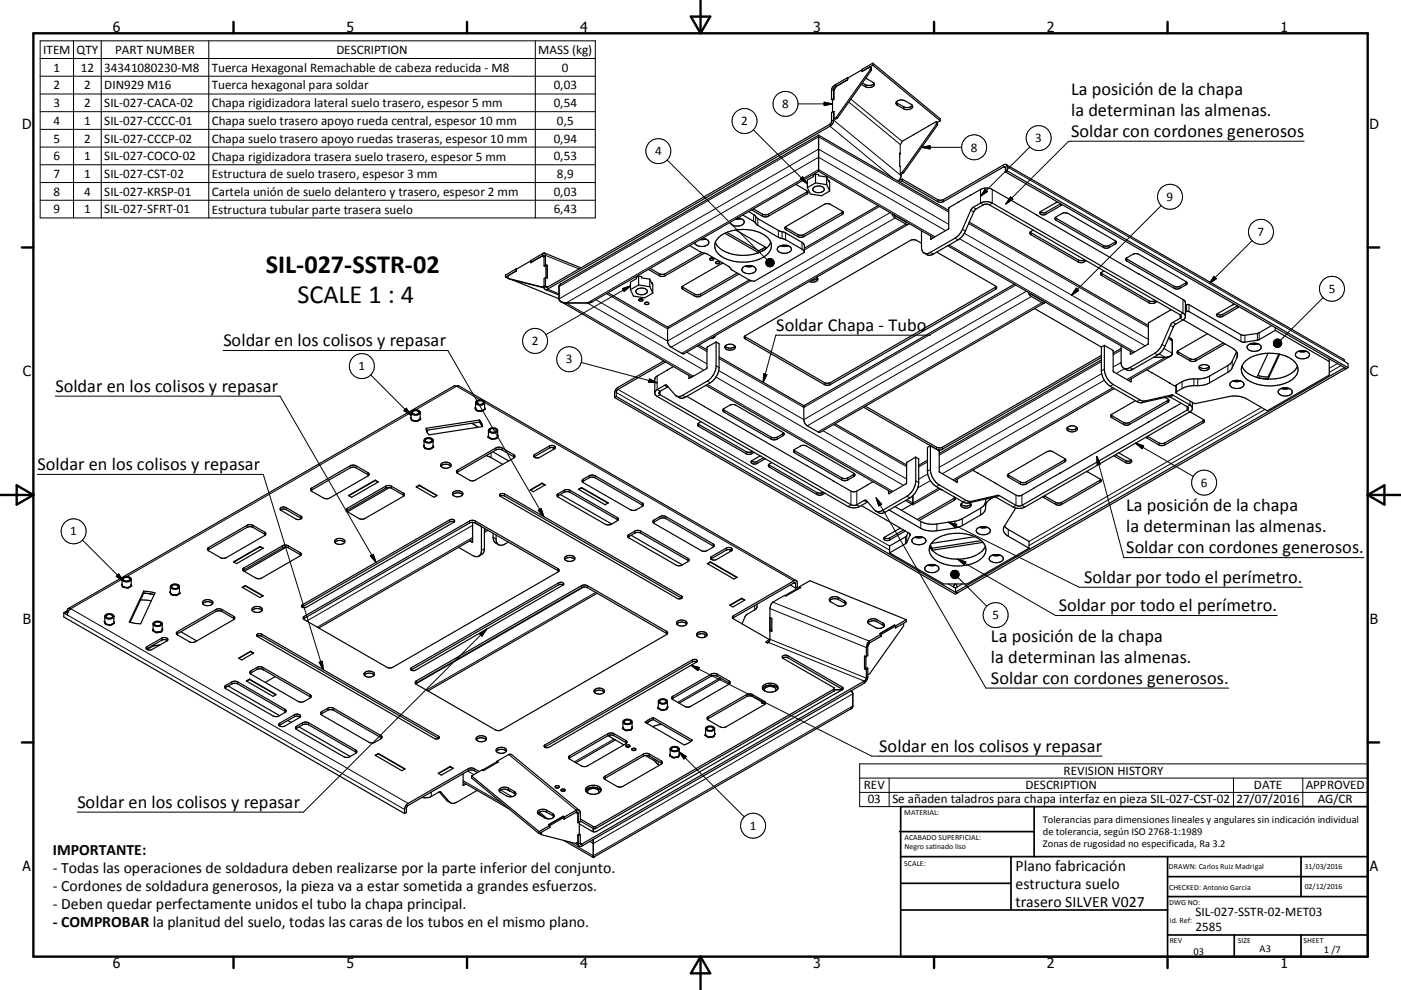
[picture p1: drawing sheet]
<svg xmlns="http://www.w3.org/2000/svg" width="420mm" height="297mm" viewBox="0 0 420 297" stroke-linecap="round" stroke-linejoin="round" font-family="sans-serif">
<defs><g id="words">
<g font-size="7.9">
<text x="79.7" y="82">SIL-027-SSTR-02</text>
<text x="89.2" y="90.9">SCALE 1 : 4</text>
</g>
<g font-size="5.5">
<text x="321.1" y="28.5">La posición de la chapa</text>
<text x="321.1" y="34.8">la determinan las almenas.</text>
<text x="321.1" y="41.1">Soldar con cordones generosos</text>
<text x="232.7" y="99.3">Soldar Chapa - Tubo</text>
<text x="67" y="103.9">Soldar en los colisos y repasar</text>
<text x="16.6" y="117.6">Soldar en los colisos y repasar</text>
<text x="11.3" y="141.1">Soldar en los colisos y repasar</text>
<text x="337.7" y="153.4">La posición de la chapa</text>
<text x="337.7" y="159.7">la determinan las almenas.</text>
<text x="337.7" y="165.9">Soldar con cordones generosos.</text>
<text x="325" y="174.8">Soldar por todo el perímetro.</text>
<text x="317.4" y="183.4">Soldar por todo el perímetro.</text>
<text x="297.1" y="192.5">La posición de la chapa</text>
<text x="297.1" y="198.9">la determinan las almenas.</text>
<text x="297.1" y="205.1">Soldar con cordones generosos.</text>
<text x="263.6" y="225.6">Soldar en los colisos y repasar</text>
<text x="23.2" y="242.3">Soldar en los colisos y repasar</text>
</g>
<g font-size="4.7">
<text x="15.8" y="256.5">IMPORTANTE:</text>
<text x="15.8" y="261.9">- Todas las operaciones de soldadura deben realizarse por la parte inferior del conjunto.</text>
<text x="304.5" y="261.2">Plano fabricación</text>
<text x="15.8" y="267.2">- Cordones de soldadura generosos, la pieza va a estar sometida a grandes esfuerzos.</text>
<text x="304.5" y="266.6">estructura suelo</text>
<text x="15.8" y="272.6">- Deben quedar perfectamente unidos el tubo la chapa principal.</text>
<text x="304.5" y="272">trasero SILVER V027</text>
<text x="15.8" y="278">- COMPROBAR la planitud del suelo, todas las caras de los tubos en el mismo plano.</text>
</g>
<g font-size="4.2">
<text x="33.9" y="9.6">6</text>
<text x="103.9" y="9.6">5</text>
<text x="173.9" y="9.6">4</text>
<text x="243.8" y="9.6">3</text>
<text x="313.9" y="9.6">2</text>
<text x="383.9" y="9.6">1</text>
<text x="6.7" y="38.7">D</text>
<text x="410.5" y="38.7">D</text>
<text x="6.9" y="112.9">C</text>
<text x="410.7" y="112.9">C</text>
<text x="6.9" y="187.1">B</text>
<text x="410.7" y="187.1">B</text>
<text x="6.8" y="261.4">A</text>
<text x="410.7" y="261.4">A</text>
<text x="33.9" y="290.4">6</text>
<text x="103.9" y="290.4">5</text>
<text x="173.9" y="290.4">4</text>
<text x="243.8" y="290.4">3</text>
<text x="313.9" y="290.4">2</text>
<text x="383.9" y="290.4">1</text>
</g>
<g font-size="3.9">
<text x="13" y="16.2">ITEM</text>
<text x="22.9" y="16.2">QTY</text>
<text x="34.5" y="16.2">PART NUMBER</text>
<text x="100.8" y="16.2">DESCRIPTION</text>
<text x="161.4" y="16.3">MASS (kg)</text>
<text x="16.1" y="21.5">1</text>
<text x="24.2" y="21.5">12</text>
<text x="31.2" y="21.5">34341080230-M8</text>
<text x="63.5" y="21.6">Tuerca Hexagonal Remachable de cabeza reducida - M8</text>
<text x="168.5" y="21.5">0</text>
<text x="16.1" y="26.8">2</text>
<text x="25.2" y="26.8">2</text>
<text x="31.2" y="26.8">DIN929 M16</text>
<text x="63.5" y="26.8">Tuerca hexagonal para soldar</text>
<text x="166" y="26.8">0,03</text>
<text x="16.1" y="32.1">3</text>
<text x="25.2" y="32.1">2</text>
<text x="31.2" y="32.1">SIL-027-CACA-02</text>
<text x="63.5" y="32.2">Chapa rigidizadora lateral suelo trasero, espesor 5 mm</text>
<text x="166" y="32.1">0,54</text>
<text x="234.5" y="32.4">8</text>
<text x="16.1" y="37.4">4</text>
<text x="25.2" y="37.4">1</text>
<text x="31.2" y="37.4">SIL-027-CCCC-01</text>
<text x="63.5" y="37.5">Chapa suelo trasero apoyo rueda central, espesor 10 mm</text>
<text x="167" y="37.4">0,5</text>
<text x="222.2" y="37.6">2</text>
<text x="16.1" y="42.8">5</text>
<text x="25.2" y="42.8">2</text>
<text x="31.2" y="42.8">SIL-027-CCCP-02</text>
<text x="63.5" y="42.8">Chapa suelo trasero apoyo ruedas traseras, espesor 10 mm</text>
<text x="166" y="42.8">0,94</text>
<text x="196.4" y="46.7">4</text>
<text x="291.1" y="45.5">8</text>
<text x="310.4" y="42.7">3</text>
<text x="16.1" y="48.1">6</text>
<text x="16.1" y="53.3">7</text>
<text x="25.2" y="48.1">1</text>
<text x="25.2" y="53.3">1</text>
<text x="31.2" y="48.1">SIL-027-COCO-02</text>
<text x="31.2" y="53.3">SIL-027-CST-02</text>
<text x="63.5" y="48.2">Chapa rigidizadora trasera suelo trasero, espesor 5 mm</text>
<text x="63.5" y="53.4">Estructura de suelo trasero, espesor 3 mm</text>
<text x="166" y="48.1">0,53</text>
<text x="167" y="53.3">8,9</text>
<text x="16.1" y="58.7">8</text>
<text x="25.2" y="58.7">4</text>
<text x="31.2" y="58.7">SIL-027-KRSP-01</text>
<text x="63.5" y="58.8">Cartela unión de suelo delantero y trasero, espesor 2 mm</text>
<text x="166" y="58.7">0,03</text>
<text x="16.1" y="64">9</text>
<text x="25.2" y="64">1</text>
<text x="31.2" y="64">SIL-027-SFRT-01</text>
<text x="63.5" y="64.1">Estructura tubular parte trasera suelo</text>
<text x="166" y="64">6,43</text>
<text x="349.8" y="60.3">9</text>
<text x="377" y="70.8">7</text>
<text x="398.4" y="87.9">5</text>
<text x="159.4" y="103.5">2</text>
<text x="107.5" y="111.1">1</text>
<text x="169.7" y="109.1">3</text>
<text x="360" y="146">6</text>
<text x="21.1" y="160.6">1</text>
<text x="297.5" y="185.8">5</text>
<text x="318.9" y="232.5">REVISION HISTORY</text>
<text x="259" y="236.8">REV</text>
<text x="307.4" y="236.8">DESCRIPTION</text>
<text x="375.9" y="236.8">DATE</text>
<text x="391.5" y="236.8">APPROVED</text>
<text x="260.2" y="241">03</text>
<text x="267.5" y="240.9">Se añaden taladros para chapa interfaz en pieza SIL-027-CST-02</text>
<text x="370.7" y="241">27/07/2016</text>
<text x="395.1" y="241">AG/CR</text>
<text x="224.8" y="248.9">1</text>
<text x="358.4" y="274.9">SIL-027-SSTR-02-MET03</text>
<text x="358.4" y="279.4">2585</text>
</g>
<g font-size="3.1">
<text x="312.7" y="246.8">Tolerancias para dimensiones lineales y angulares sin indicación individual</text>
<text x="312.7" y="250.4">de tolerancia, según ISO 2768-1:1989</text>
<text x="312.7" y="254">Zonas de rugosidad no especificada, Ra 3.2</text>
<text x="357.8" y="286.5">03</text>
<text x="377.6" y="285.6">A3</text>
<text x="396.9" y="285.9">1 /7</text>
</g>
<g font-size="2.4">
<text x="271.1" y="244.4">MATERIAL:</text>
<text x="271.2" y="252">ACABADO SUPERFICIAL:</text>
<text x="271.2" y="254.7">Negro satinado liso</text>
<text x="271.1" y="259.7">SCALE:</text>
<text x="350.4" y="260.8">DRAWN: Carlos Ruiz Madrigal</text>
<text x="391.1" y="260.6">31/03/2016</text>
<text x="350.5" y="267">CHECKED: Antonio Garcia</text>
<text x="391.2" y="266.7">02/12/2016</text>
<text x="350.5" y="271.4">DWG NO:</text>
<text x="350.7" y="276.9">Id. Ref:</text>
<text x="350.7" y="282.8">REV</text>
<text x="371.1" y="282.9">SIZE</text>
<text x="390.8" y="283">SHEET</text>
</g>
</g></defs>
<g fill="none" stroke="#000" stroke-width=".3">
<path d="M12 12.2h166.5v53.2h-166.5zM12 17.6h166.5M22 12.2v53.2M30.4 12.2v53.2M62.6 12.2v53.2M160.5 12.2v53.2M12 22.9h166.5M12 28.2h166.5M12 33.5h166.5M12 38.8h166.5M225.9 38.9l16.2 16.2M239.2 31.2h10.4"/>
<path d="M247.1 30.7l2.5 .5-2.5 .5zM248.8 37.9l19 15.6M249.9 36l20.3 16.7M250.1 27l-.2-.2-.6 .3M250.5 26l.1 .1M254.5 30.6l15.4 12.8M255.1 29.7l15.4 12.7M259.4 25.4v.6M269.1 31v.6M270.9 32v.6M12 44.1h166.5M12 49.4h166.5"/>
<path d="M12 54.8h166.5M200 48l29.9 29.9M239.9 53.7l.7-.7 1.5 2.1zM241.9 57.6v.6M269.9 43.5l-.1 2.6M269.9 50v2l.3 .2M276.3 44.2h12M276.3 44.2l2.5-.5v1zM281.1 59.9v.6M282.9 59.9v.6M294 56.8v4.1l.8 .5M295.4 56.8l.7 .7-2.1 1.4z"/>
<path d="M297.5 56.8v4.1l-.9 .5M300.9 50.1l.6 .3M302 50.1l101.1 58.3M303 59.1l.7 .7-2.1 1.4zM308.8 44.1l-14.8 14.8M391 42.4h-70.6l-18.8 18.8M12 60.1h166.5M162.7 76.7l.4 .2M163.1 77l.4-.4 10.1 4.1M164 79.8v3.6M210.9 75.9v.2M225.9 64.3v2.1"/>
<path d="M226.6 64.9v2.1M227.2 65.6v2M228.6 64.3v.6M230.4 64.3v.6M233.4 69.1v2.1M234.5 69.5v2.1M235.5 69.9v2M235.7 68.3v.6M239.2 70.4v.6M240.5 72.7v2.1M241 70.4v.6M252.5 63.7v.7"/>
<path d="M263.7 62l-22.5 13M266.9 63.8l-66.8 38.5-21.4-12.4M268.4 65.4l-67.2 38.8M268.5 64.7l-.1 .1M271.6 67.2l-67.2 38.8M271.7 66.6h-.1M278.9 75.7l.9 .5M279 71.6l.2 .1M280.3 71l-34.9-20.1-69.3 40 34.9 20.2M283.5 69.2l-38.1-22-75.7 43.7 38.1 22M284.4 67.3l-39-22.5-77.8 44.9M284.4 63.6l-39-22.5-77.8 44.9"/>
<path d="M284.6 73.5l55.6 32.1M286.3 71.5l.9 .5M287.7 71.6l55.6 32.2M288.5 68.8l.9 .5M289.1 70l55.2 31.8M290.4 67.1l53.9 31.1M291 63.1l.9 .5M291.8 62.2l.9 .5M309.1 69.8v.6M313.5 63.7v.6M316.6 65.5v.6M318 61.1v.7"/>
<path d="M323.3 78v.6M325 78v.6M330.8 73.6v.6M332.6 73.6v.6M334.3 72.6v.6M337.9 77.7v.6M348.1 61.7l-26.8 26.9M375.4 72.2l-12.8 12.8M163.5 85.8l.8 .3M164.2 86.7l3.4 1.4M186.6 86.6l2.4-.8-1.9 1.7zM189 85.8l-25.3 14.6"/>
<path d="M197.7 82.1v.6M199.4 82.1v.6M204.7 86.2v.6M208.3 88.2v.7M210.1 88.2v.7M225.1 84.2l-25 14.5-18.3-10.6M298.4 86.2v.6M304.6 85.5l-63.6 36.7-25.4-14.6M307.7 87.4l-66.7 38.5-25.5-14.7M309.2 89l-67.2 38.7M309.3 88.3h-.1M312.4 90.8l-67.2 38.8"/>
<path d="M312.5 90.1l-.1 .1M322.7 86.4l.7 .8-2.1 1.4zM330.3 82.1v.6M344.5 90.2v.7M346.2 90.2v.7M350.9 97.6l.9 .5M351.6 96.7l.9 .5M352 85.9v.6M353.8 85.9v.6M354.7 89.9v4l-.9 .5v1.1l.9 .5M355.5 84.9v.6M355.8 91.4v2.1"/>
<path d="M356.5 91.4v2.1M364 82.9l.7 .7-2.1 1.4zM366.6 94.3v.6M371 91.7v.7M377.5 99.8v2.1M396.7 89.3l-12.8 12.8M16.6 118.9h67.4l28.7 49.8M66.9 105.2h67.4l28.8 49.8M111.1 112.5l12.2 12.1M144 120l-7.1-4.1-12.3 7.1M174.3 108.7l22.7 6.1M184.8 117.7l81.9 47.3"/>
<path d="M185.3 116.8l81.4 47M194.7 113.7l2.3 1.1-2.5-.1zM197 112.8v4.1l.9 .5v1l-.9 .5M199.2 115.6l.9 .5M204.6 118.6l.9 .5M205.9 105.6l6.1 3.6M206.5 113.4l.2 .1M209.1 103.8l2.9 1.7M212.1 114.3l.8 .5M212.1 115.3l55.6 32.1M214.7 113.1l56.2 32.5M214.7 109.7l.9 .5"/>
<path d="M223.5 101.1v.6M228.9 112.1l1 .3-1.1 2.3zM247.2 114.8v.6M248.9 114.8v.6M279 100.6h-46.4l-3.8 14.1M330.2 108.5l-48.6 28.1M330.3 112.1l-48.7 28.1M331.1 114.1l-48.6 28M331.1 110.8l-.9 .5M333.6 116.3l-47.9 27.7M333.7 115.3l-.8 .6M336.1 108.7l-2.4 1.4"/>
<path d="M336.1 105.1l-2.4 1.3M337.1 110.6l-2.4 1.4M338.8 110.3l.9 .5M338.9 106.1l.1 .1M339.1 114.4l-.1 .1M341.8 120l-.9 .5M346.2 106l.9 .5M347.6 106.2l1.8 1-11.5 6.7M348.4 103.4l.9 .5M348.9 104.5l2.6 1.5M350.3 101.6l1.2 .7M351.2 118.5l-.8 .5"/>
<path d="M351.7 118.6l-.8 .5M352.7 115.5v2.1M353.2 105.6v.6M354.4 114.5v2.1M356.8 107.6v.6M357.9 113.7v2M358.6 107.6v.6M359.1 113.7v2M362.6 112.8v2.1M368.1 109.7v2M369.4 108.4v2M370.9 105.8v1.5"/>
<path d="M372 100.4v2M373.2 100.6v2M377 100v2.1M401 109.1l-2.5 1.4M402 109.7l-3.5 2M105 139.7v.7M106.7 139.7v.7M121.1 123.2l.7-.7 1.5 2.1zM123.3 123.8l-85.3 49.2M145.3 120.8l92.7 53.5M147.2 135.8v1.5M148.7 134.4v.6"/>
<path d="M150.5 134.4v.6M154 136.4v.6M160.3 136.4v.6M164.7 133.8v.6M209.5 127.3v.6M217 123v.6M223.7 135.5v.6M225.4 135.5v.6M227 138.4v.6M230.7 139.6v.6M231.2 131.1v.7M233 131.1v.7"/>
<path d="M234.7 130.1v.6M238.2 135.2v.6M246.7 129.2l25.1 14.5M249.9 127.4l21.9 12.6M278.1 138.6l-2.7 1.5M280.8 134.2v.6M282.5 134.2v.6M319.2 138v.6M328.8 136.9l8.1 30.4h72M328.8 136.9l1.1 2.3-.9 .3zM333.3 124.7v.6M336.9 126.8v.6"/>
<path d="M337.5 138.2v.6M338.6 126.8v.6M340.5 132.9l17.3 10M340.5 132.9l2.4 .9-.5 .8zM343.3 120.3l-.9 .5M343.9 130.9v.6M347.5 132.9v.6M349.2 132.9v.6M350.1 120.1v.6M356.8 120.3v1.2l-.9 .5v1l.9 .5M360.7 126.2v.7M378.2 122.2l-69.7 40.2"/>
<path d="M379.2 122.8l-70.7 40.9M11.2 142.3h67.7l18 58.6M74 157.6v.6M75.8 157.6v.6M79.4 159.6v.7M85.8 152.3v.6M90.2 154.8v.7M93.5 146.4v.6M104.1 152.5v.6M110.3 141.8v.6M115.6 145.9v.6M117.4 145.9v.6"/>
<path d="M120.9 147.9v.6M134.8 156v.6M137.2 141v.6M140.8 156.3v.6M141.7 157.6l-49.7 28.7M142.5 156.3v.6M145.9 158.9l-.7 .3M151.3 148.2v.6M161.4 153.1l.8-.5 .9 2.4zM167.3 148.1v.6M168.2 148.2v.2M169.1 147.1v.6"/>
<path d="M170.9 147.1v.6M174.9 143.7v.7M176.6 142.7v.6M178.4 142.7v.6M185 155.3v.6M190.3 159.3v.7M192.1 159.3v.7M192.5 150.9v.6M196.1 156v.6M197.9 155v.6M199.6 155v.6M244.9 147.7v.6"/>
<path d="M246.6 147.7v.6M252.4 143.4v.6M254.2 143.4v.6M255.1 147.4v4l-.9 .6M255.9 142.4v.6M256.9 147.4v4l.9 .6M259.1 150.2l.8 .5M262.7 149.4l32.9 57h72.8M262.7 149.4l1.6 1.9-.8 .5zM264.5 153.2l.9 .5M266.4 148l.2 .1M271.2 159.1v.3"/>
<path d="M271.9 148.9l.9 .5M274.5 144.3l.9 .5M276 156.4v2.1M278.1 142.2l-2.7 1.6M278.9 144.2l-3.8 2.2M278.9 140.9l-.8 .5M280.9 157.2v2M281.5 146.4l-7.8 4.5-1.8-1M281.6 145.5l-.9 .5M284.4 156.6l39.1 19.6h67M284.4 156.6l2.4 .7-.4 .9zM286.1 149.5v.6"/>
<path d="M286.3 156.4v2M287 144.5l-.2 .1M288.5 155.6v2.1M289.6 150.1l-.9 .5M291.1 150.4l-.9 .5M294 152.5v2M296.9 149.4v.3M299.1 148.6l-.9 .5M299.6 148.7l-.9 .5M302.3 158.8v2.1M302.4 142.6v.6M304.6 148.5v3.1l-.9 .5"/>
<path d="M305.9 144.6v.6M306.4 148.5v3.1l.9 .5M307.7 144.6v.6M313 148.8v.5M316.5 150.7v.6M318.3 150.7v.6M329.8 144.1v.6M24.7 162l12.3 12.3M34.9 172.9l.7-.7 1.4 2.1zM36.6 173.8l-15.4 8.8 101.2 58.4M62.6 164.2v.7M73.2 170.4v.6"/>
<path d="M84.7 163.7v.6M86.4 163.7v.6M89.9 165.8v.6M111 166.8l.9-.5 .8 2.4zM141.7 161.3l-46.6 26.8M141.7 162.6l-.2 .1M145.2 164.6l-.9 .5M147.8 161.2l.9 .5M167.3 170.6v.6M167.5 174.8v.6M174.3 175.7v.6M175 176.1l-50.3 29.1"/>
<path d="M176.1 175.7v.6M178.6 177.7l-50.8 29.3M188.6 160.4v.6M204.3 178.8v.6M206.2 167.5v.6M213.3 167v.6M213.8 163.2v.6M217.7 164.4v.6M238 174.9l.5 .3M251.4 179.3v.6M266.7 161.4v.6M271.5 161v2.1"/>
<path d="M271.8 160.7v2.1M272.8 160.2v.4M284.3 175.2l1.6 .9M287.1 167.8l29.4 16.9h66.4M287.1 167.8l2.5 .8-.5 .8zM287.2 173.2l8.7 8.7M288.5 175.2l-1.6 .9M20.2 184.5l101.1 58.4M44.1 194v.6M45.7 193.7v.2M46.3 193.3v.4M48.5 191.4v.7"/>
<path d="M50 192.1v.2M53.2 189.5v.6M64.7 182.8v.6M66.5 182.8v.6M70 184.9v.6M78.4 190.3v.6M90.6 181.5v.6M91.2 184.9v.6M95.7 198.7l1-.3 .2 2.5zM143.8 190.2l2.1-1.4-1.4 2.1zM145.9 188.8l-54.9 54.8h-67.9M199.8 189.4v.6"/>
<path d="M207.2 199.6l54.2 27.3h69M207.2 199.6l2.5 .7-.5 .9zM207.6 198v.6M220 184.7v.6M226.3 181.7v1.3M230.4 192.7l28.7 11.6M230.8 191.8l28.9 11.7M230.8 182.6l28.9 11.7 .5-.4M231.7 180.7l28.9 11.6M236.2 196.7v.6M253.2 180.3v.6M259.3 196.9v3.6"/>
<path d="M262.9 185.9v.6M264.7 186.9v.6M67.7 205.6v.6M68.6 205.7v.2M69.5 204.6v.6M71.3 204.6v.6M75.3 201.3v.6M77 200.2v.6M78.8 200.2v.6M83.9 216.9v.7M85.4 212.8v.6M88.3 214.4v.6"/>
<path d="M89 217.9v.6M90.7 216.8v.6M92.5 216.8v.6M92.9 208.4v.6M96.5 213.5v.6M98.3 212.5v.6M100 212.5v.6M123.3 200.3v.7M124.8 204.3v.6M201.7 208.9v.6M212.3 215v.6M213.2 202.2v.7"/>
<path d="M215 202.2v.7M215.9 203.4l-12.7 7.3M218.5 204.3v.6M223.8 208.4v.6M225.6 208.4v.6M229.2 210.4v.6M250 206.7v.6M252.5 206.1v.6M255.7 211.8l-77.8 44.9-7.3-4.2M255.7 208.2l-77.8 44.9-1.1-.6M106.6 225v.6M114.2 220.7v.6"/>
<path d="M129.3 237.6v1.3M131.5 220.9v.6M132 237.6l.2 .1M138.8 234.2l11.7 6.8M138.8 235.5l.2 .1M140.2 231.3l1.9 1.1M140.4 230.6v.6M142.2 230.6v.6M150.1 237l3.4 2M152.4 236.4v.6M152.5 226.4l20.3 16.7M154.2 237.4v.7"/>
<path d="M163.4 223.5v.6M170.8 226.7v.6M181.4 232.8v.7M182.3 220.1v.6M182.8 220.5v.5M184.1 221.7l-11.9 6.9M184.1 220.1v.6M187.6 222.1v.6M187.7 222.8v.2M192.9 226.2v.6M194.7 226.2v.6M196.1 227.6v.6"/>
<path d="M196.7 228v.8M197.4 228.4v1M198.2 228.3v.6M203.6 225.6l19.5 19.5M203.6 225.6l2.2 1.4-.8 .7zM257.7 229.2h152.3v12.8h-152.3zM257.7 233.4h152.3M257.7 237.7h152.3M266.6 233.4v8.6M369.8 233.4v8.6M390.6 233.4v8.6M133.8 240.1l.9 .5"/>
<path d="M161.7 243.6l2.5 2.1M163.9 243.1v.6M165.7 244.1v.6M172.9 252.8l.5 .4M172.9 243.6l.5 .4 .6-.2M174 252.8l.4 .4M177.9 248v.6M178.6 248v.6"/>
<circle cx="223.2" cy="36.3" r="3.8"/>
<circle cx="235.5" cy="31.2" r="3.8"/>
<circle cx="197.4" cy="45.3" r="3.7"/>
<circle cx="292.1" cy="44.2" r="3.7"/>
<circle cx="311.4" cy="41.4" r="3.8"/>
<circle cx="350.8" cy="59" r="3.8"/>
<circle cx="378.1" cy="69.6" r="3.8"/>
<circle cx="399.3" cy="86.6" r="3.8"/>
<circle cx="108.5" cy="109.8" r="3.7"/>
<circle cx="160.4" cy="102.3" r="3.7"/>
<circle cx="170.7" cy="107.8" r="3.8"/>
<circle cx="22.1" cy="159.4" r="3.7"/>
<circle cx="361" cy="144.8" r="3.8"/>
<circle cx="298.5" cy="184.5" r="3.7"/>
<circle cx="225.8" cy="247.7" r="3.8"/>
</g>
<g fill="none" stroke="#000" stroke-width=".36">
<path d="M261.7 18.9l-3.2 1.9v.6M261.7 19.6l-3.2 1.8M261.7 18.9v.7M261.7 18.9l20.2 16.7v.6M261.7 19.6l20.2 16.6M248.8 37.3v.6M248.8 37.3l-84.6 48.8M248.8 37.9l-84.6 48.8M249.3 29.9l.3 .2M249.6 30v3.6M249.9 36l-.6 .3M249.9 33.5v3.1l-.6 1-.5 .3"/>
<path d="M249.9 33.5l-.6 .2v2.9l-.5 .7M249.9 33.5l.1 .1M249.9 29.6l.1 .1M249.9 29.6l-.6 .3M249.9 33.5l.1 2.1M250.5 26l-.6 .7v2.9M250.5 25.4a2.03 2.03 0 0 0-1.2 1.7v2.8M250.5 25.4v.6M250.7 35.2l.4 .2M250.7 35.2l-.7 .4M251.1 35.4l-.7 .4-.4-.2M254.1 24h.1"/>
<path d="M254.1 23.3l.1 .1M254.1 23.3v.7M254.1 23.3l-3.6 2.1M254.1 24l-3.6 2M254.2 23.4v.5l-3.5 2-.7 1.2v2.7l-.4 .2M258.4 21l-4.2 2.4M258.4 21h.1M258.5 21.4h.1M258.5 24.9l.9 .5a2.32 2.32 0 0 0 2.6-.4M259.5 23.5l2.2 1.2a.77 .77 0 0 1 .4 .9 .77 .77 0 0 1-.8 .5l-1.2 .1-1.9-.9M260.9 20.9l.4 .2M260.9 20.9l-10.2 14.3"/>
<path d="M260.9 20l.4 .2v.9M260.9 20v.9M260.9 20l-2.5 1.5v-.5M261.3 21.1l-10.2 14.3M268.7 30.6l2.2 1.4a2.35 2.35 0 0 0 2.7-.4M268.8 30.5a2.32 2.32 0 0 1 2.6-.2l1.8 1a.77 .77 0 0 1 .4 .9 .77 .77 0 0 1-.8 .6h-1.5l-2.2-1.2-.4-.5zM278.3 37.9l-4.4 2.5M280.7 36.5l-2.4 1.4M280.7 37.3l.4 .2M280.7 37.3l-10.1 14.3M280.7 36.5l.4 .2v.8M280.7 36.5v.8"/>
<path d="M281.1 37.5l-10.2 14.3M281.9 36.2l-.8 .5M238.6 55.3l3.3 1.9a.53 .53 0 0 1 .3 .5 .53 .53 0 0 1-.3 .5l-11.9 6.8-1.4-.1-3.3-1.9M242.1 56.3l.8 1.9 3.4 .5 2.4-1.4M242.1 57.4l-12.1 7-1.4-.1-2.7-1.6M243.9 56.3a2.13 2.13 0 0 1 3.2 .5 2.01 2.01 0 0 1-3.4 0zM244.5 52.2l.9 .2v.3l2.5 .4M244.5 52.2l-.7 .4v.4l-1.7 1v2.3M244.5 52.2v2.7M244.5 54.9l3.4 .5M244.5 54.9l-2.4 1.4M245.4 51.4l-67.8 39.1-1.2 .4h-7l-1.2-.4"/>
<path d="M245.4 40.6l-77.2 44.5-.6 .9v3.7M245.4 40.6v10.8M245.4 51.4l34.5 19.9M245.4 40.6l39 22.5M247.9 53.1l.6 1.4v-.4M247.9 53.1v2.3M247.9 55.4l.8 1.9M248.5 54.1l-.1 .2M248.5 54.1l.2 .6v2.6M269.8 46.1l-.1 .2M269.8 49.9h.1M269.9 46.1l-.2-.1 .2 4"/>
<path d="M270.2 52.2a2.12 2.12 0 0 1-1 2.1M270.5 53.7v.6M270.5 53.7l-1.1 .5M270.5 54.3l-.8 .3M270.6 51.6l.3 .2M270.6 51.6l-.7 .4M270.9 51.8l-.7 .4M274 40.4l-3.4 1.9-.7 1.2M291 58.6h.1M301.5 51.6l-.1-1.4-.4-.2-18.8 10.7-1.1-.2-10.6-6.2M301.5 51.6l102.1 59 .6-.3M301.7 49.4l101.1 58.4 .3 .6 1.1 .7v1.2"/>
<path d="M301.7 49.4l.3 .4v1.5M301.7 49.4l-.8 .1-18.7 10.6-1.1-.2-10.6-6.2M302 51.3l-.5 .3M302 51.3l102.2 59M302.8 59.9l8 4.6M302.8 59.9l-5.3-3.1a3.8 3.8 0 0 0-3.5 0l-9.4 5.4-.2 .3v6.1l-5.3 3.1-.1-.9M302.8 59.9h.1M159.1 78.3l-4.3 2.5M159.1 78.3h.1M162.5 76.8l.6 .4M162.7 76.7l.3-.1 .1 .4v2.7M162.7 76.1a.5 .5 0 0 1 .6-.1 .5 .5 0 0 1 .2 .6v2.8"/>
<path d="M162.7 76.1l-3.6 2 .1 .7M162.7 76.7l-3.6 2.1v-.5M162.7 76.1v.6M163.1 79.7l.3 .1M163.2 75.9l11 4.5M163.5 79.4l.6 .2M163.5 79.4l-.4 .3M163.7 79.6l-.5 .2M163.7 79.6l.3 .2M163.7 79.6v3.7M164.1 79.6l-.2 .2M164.1 79.6v3.9l-.6-.3"/>
<path d="M206.8 73.7l3.5 2 1.6 .5 6.5 3.7 1 1.1 5.1 3 1.7 .4 15-8.7M210.4 75.8l-11.4 6.5-1.3-.2-2.8-1.6M210.6 71.5l1 .2M211.1 71.6l-.9 .1M211.1 76l-12.1 6.9-1.3-.2-3.3-1.9M211.6 71.7a1.05 1.05 0 0 1 .9 1.1 1.05 1.05 0 0 1-1 1 2.51 2.51 0 0 1-3.2-1M211.6 71.7l-1.7 .2M212.8 77.6l.1-.1a.53 .53 0 0 1 .7-.2 .53 .53 0 0 1 .3 .7 .6 .6 0 0 1-.7 .2 .6 .6 0 0 1-.4-.6zM213 77.4h.7M214.4 72.7a7.7 7.7 0 0 0 6.6 3.8 13.7 13.7 0 0 0 6.7-.8M214.6 78.6l.1-.1a.55 .55 0 0 1 .7-.2 .55 .55 0 0 1 .2 .7l-.8 .1-.3-.3zM214.8 78.5h.7"/>
<path d="M215.3 71.4a12.1 12.1 0 0 1 11.6-1.9 5.2 5.2 0 0 1 4.4 4.4 6 6 0 0 1-5.5 4.4 11.7 11.7 0 0 1-10.8-2.5 3.1 3.1 0 0 1 .3-4.4zM216.8 79l-12.1 6.8a.55 .55 0 0 0-.3 .5 .55 .55 0 0 0 .3 .5l3.6 2.1 1.3 .1 11.9-6.8M217.3 70l10.1 5.8M217.9 69.7l9.5 5.5M220.6 69l9.3 5.4-1.9 1.2M221.2 65.4l1 .2M221.7 65.4l-.9 .2M222.2 65.6a1.04 1.04 0 0 1 .9 1.1 1.04 1.04 0 0 1-1 1 2.52 2.52 0 0 1-3.2-1M222.2 65.6l-1.7 .2M222.7 64.5l3.2 1.9 1.3 1.2 6.2 3.6 1.9 .6 5.2 3 .7 .9M223.4 79.9l1 .2 1.3-.2M223.8 79.7l.5 .2 .9-.2"/>
<path d="M224.5 63.5l1.6 1 1.1 1.1 6.2 3.5 1.9 .7 5.4 3.1 .5 .8v2M227.4 75.2v.6M229.5 74.1l-2.1 1.1M231.1 72.7a5.8 5.8 0 0 1-3.7 3.1M233.2 74.2a2.67 2.67 0 0 1 4.1 .5 2.49 2.49 0 0 1-3.8 .9l-.5-.8zM234 73.7l1 .2 1.3-.2M234.4 73.6l.5 .2 1-.2M252.7 63.5l-12.1 7-1.4-.1-3.8-2.3M252.8 63.6l-4.1-2.4h-1.3l-12 7M252.8 63.6v.4l-.3 .4-11.9 6.8-1.4-.2-3.7-2.2-.2-.2 .1-.4M263.3 61.7l-22.1 12.8M267.4 64.1l1 1.3 3.4 1.9h.5"/>
<path d="M268.1 64.5l3.8 2.2M272.3 67.3l-67.2 38.8h-.5l-3.4-1.9a2.36 2.36 0 0 1-1.1-1.9v-3.6l.3-.7 24.2-14M272.5 67.1l-.2 .2M276.3 73l-2-1-1.3 .1-49.8 28.8M276.3 69.2v5a1.6 1.6 0 0 0 .7 1.7 1.6 1.6 0 0 0 1.9-.2l7.4-4.2a5.5 5.5 0 0 0 2.2-2.7l2.6-6 .7-.6 2.2-1.3a3.8 3.8 0 0 1 3.5 0l57.2 33 .7 1M277 75.9l1.2 .6h1l8-4.5a5.9 5.9 0 0 0 2.2-2.7l2.8-6.1 2.6-1.8a1.8 1.8 0 0 1 1.8 0l57.2 33a.56 .56 0 0 1 .4 .6 .56 .56 0 0 1-.4 .5l-2.7 1.7-2.7 6.2a5.9 5.9 0 0 1-2.2 2.6l-7.4 4.3a1.58 1.58 0 0 1-1.7 .2 1.58 1.58 0 0 1-1-1.4v-5.3M280.8 75.6l17.6 10.2a.55 .55 0 0 1 .4 .5 .55 .55 0 0 1-.4 .5l-49.9 28.7-1.3-.1-23.9-13.8-.1-.7M284.1 73.7l55.6 32.1M287.4 60.6h.1M290.6 66.7l53.7 31M308.8 69.6v.5l.3 .3 14.3 8.3 1.2 .1 1.1-.6M308.9 69.6l14.5 8.5 .7 .1 1.1-.3"/>
<path d="M309.8 69l-1 .6M310.7 64.5l38.7 22.3M310.7 64.5h.1M316.4 65.3l14.4 8.3a1.85 1.85 0 0 0 1.8 0l2-1.2M316.5 65.2l2.3-1.3 1.4 .1 14.1 8.2a.53 .53 0 0 1 .4 .5 .53 .53 0 0 1-.4 .5l-1.7 1a1.85 1.85 0 0 1-1.8 0l-14.2-8.1-.3-.5zM317.2 60.7l-.7 .2-4.6 2.6M318 61.1l-4.5 2.6a1.56 1.56 0 0 1-1.6-.1M318.3 61.3l-.3 .5-4.5 2.5a1.04 1.04 0 0 1-1 .2 1.04 1.04 0 0 1-.7-.8l.1-.2M337.6 77.5l14.4 8.4a1.85 1.85 0 0 0 1.8 0l2-1.2M337.7 77.4l1.9-1.1a1.85 1.85 0 0 1 1.8 0l14.1 8.2a.53 .53 0 0 1 .4 .5 .53 .53 0 0 1-.4 .5l-1.7 1a1.85 1.85 0 0 1-1.8 0l-14.1-8.2-.4-.5zM151.5 83.1l.9 .4M152.4 83.5l10.1 2.6"/>
<path d="M152.4 83.5l10.5 2.8M153.5 83.9l14.1 5.7M154.7 81.3h.1M154.7 80.7l.1 .1M154.7 80.7v.6M154.7 80.7l-3.2 1.8v.6M154.7 81.3l-3.2 1.8M154.8 80.8v.5l-2.4 1.4v.8M162.5 86.1l.4 .2M163.1 86.2a.64 .64 0 0 0 .3 .6 .64 .64 0 0 0 .8-.1M163.1 85.8l-.6 .3M163.1 86.2l-.2 .1"/>
<path d="M163.5 86.9l4.1 1.6M163.5 85.8l-.4 .4M163.5 85.8l.3 .4 .4-.1M163.5 83.2l-.4 .4v2.6M163.5 83.2v2.6M164.2 86.1v.6M167.6 89.7l.6 .8M168.2 90.5l39.2 22.6M182.3 87.8l17.9 10.4M189 86.9l.9 1.9 3.4 .6 2.4-1.5M190.8 87a2.13 2.13 0 0 1 3.3 .5 1.99 1.99 0 0 1-3.5-.1zM191.5 82.8l-.7 .4v.4l-1.8 1v2.3"/>
<path d="M191.5 82.8l.9 .2v.4l2.4 .3M191.5 82.8v2.7M191.5 85.5l3.3 .5M191.5 85.5l-2.5 1.4M191.6 89.8l.1-.1a.49 .49 0 0 1 .7-.1 .49 .49 0 0 1 .1 .7h-.7l-.2-.2zM191.8 89.7h.7M192.4 89.7h.1M193.4 90.9a.57 .57 0 0 1 .6-.3 .57 .57 0 0 1 .4 .6 .69 .69 0 0 1-1.1-.2zM193.6 90.7h.7M194.8 83.7l.7 1.4v-.3M194.8 83.7v2.3M194.8 86l.9 1.9"/>
<path d="M195.5 84.8l-.1 .1M195.5 84.8l.2 .5v2.6M221 81.9l-11.4 6.5-1.3-.2-3.8-2.2M222.6 80.3a2.66 2.66 0 0 1 4.1 .5 2.47 2.47 0 0 1-3.8 .9l-.5-.6zM244.8 83.2l.3 .2M245.1 83.4l-.7 .5-1.1 .1M245.1 83.4a1.16 1.16 0 0 1-.5 1.2 1.16 1.16 0 0 1-1.2 0l-.8-.2M298.7 86l-50.2 28.9-1.3-.1-24-13.9M304.1 85.3l-63 36.5M308.3 87.7l.9 1.3 3.4 1.9h.4l.4-.3M308.9 88.1l3.8 2.1M310.2 92.6l20 11.5"/>
<path d="M313.2 90.9l-67.2 38.7-.6 .1-3.4-2-.7-.7-.3-.9 .1-4.3M330.1 81.9l14.4 8.3a1.95 1.95 0 0 0 1.9 0M331 81.3l-.7 .4a.54 .54 0 0 0-.3 .5 .54 .54 0 0 0 .3 .5l14.2 8.2a2.18 2.18 0 0 0 2.4-.4M347.2 95.2h.1M347.3 95.1v.1M349.4 86.8l5.8 3.5 .2 .6v4.2l-.5 .7-2.9 1.9-2.7 6.2a5.9 5.9 0 0 1-2.2 2.6l-8 4.6h-1.1l-1.1-.6M349.4 86.8h.1M350.8 93.1h.1M350.8 93.1l-6.4 3.7-.1 6.3-5.3 3.2M351.1 92.9l-.3 .2M354.7 95.9l14.9 8.6 1.1 1M355.4 91.6l.5-.2h.6l15.5 9 1.2 .2a12.1 12.1 0 0 0 8.1-2.9"/>
<path d="M355.4 93.7l.5-.3 .6 .1 16 9.1 4.9-.6 4.9-2.9M370.2 91.3l-.7 .2-4.4 2.6a.61 .61 0 0 0-.2 .8 .61 .61 0 0 0 .8 .2l.9-.2 4.5-2.6 .2-.4M371 91.7l-4.4 2.6a1.55 1.55 0 0 1-1.7-.1M382.3 99.1l16.2 9.3M382.3 98.3v.8M184.2 119.3l102.2 59 .5-.3M184.8 119l-.6 .3M184.8 119l102.1 59M199 108.3l-13.9 8-.9 1.5v1.5M199.5 108.6l-14.2 8.2-.5 .8v1.4M200 111.1h.1M200 111l-3.2 1.9-.5 .7v4.4l.5 .8 57.4 33.2a4 4 0 0 0 3.6 0l2.3-1.4"/>
<path d="M200.3 116l-2.4 1.4a.56 .56 0 0 0-.3 .5 .56 .56 0 0 0 .3 .5l57.4 33.1 1.2 .1 3-1.5 2.8 3a1.67 1.67 0 0 0 2.2 .1l7.4-4.3a5.8 5.8 0 0 0 2.6-4.6v-7.2M201.9 110l-1.9 1.1M205.9 118.9l49.2 28.5 .9 .2 .7-.2 3.2-1.8M209.5 103.6l2.5 1.4M211.6 115.6l55.6 32.1M214.4 100.7a1.41 1.41 0 0 1-1.5 .9M214.7 102.6l-2.7 1.7-.1 6.2-5.2 3-.2-.8M214.7 102.6l.9 .5v7.1a5.9 5.9 0 0 1-2.7 4.6l-7.7 4.5-1.1 .2-1.3-.7M214.7 102.6v7.5a6 6 0 0 1-2.6 4.2l-7.5 4.3a1.64 1.64 0 0 1-2.2-.1l-2.7-3-2.7 1.4-.7 .9M215.6 107.1l25.5 14.7M217.4 103.9a2.1 2.1 0 0 0 2.9 0M217.6 103.7a1.94 1.94 0 0 1 2.8 .5 1.82 1.82 0 0 1-3.1 0z"/>
<path d="M330.2 108l-48.6 28M330.2 106.6l-48.1 27.7h-1.1l-21.5-12.4M330.2 107.2l-47.9 27.7-.9 .1-.6-.2M330.2 104.1v7.2a5.8 5.8 0 0 0 2.7 4.6l8.6 4.9h.9l8.1-1.8 5.4 3a.56 .56 0 0 1 .3 .5 .56 .56 0 0 1-.3 .5l-49.9 28.8-1.4-.2-5.4-3-8.1 1.8h-.9l-8.6-4.9a5.8 5.8 0 0 1-2.7-4.6v-7.2l-.8 .5v7.2a5.8 5.8 0 0 0 2.6 4.6l8.7 4.9h.8l8.1-1.8 5.4 3a4 4 0 0 0 3.6 0l49.7-28.7 .5-.8v-1.9M331.1 103.6l2.6 1.7 .1 6.2 5.2 3M331.1 103.6v7.2a5.8 5.8 0 0 0 2.6 4.5l8.7 4.9 .9 .1 8.1-1.8 5.6 3.1 .5 .8M331.1 103.6l-.9 .5M334.1 116.6l-47.9 27.6M336.1 104.6l-2.4 1.3M338.9 105.4v.9M338.9 106.3h.1M339.1 114.5h-.1"/>
<path d="M339.1 113.6v.9M343.8 111l1.5 .8M345.3 111.8h.1M345.3 111.8l5.4 3.1M349.3 119.2l1.1 .7M350.4 119.9l.1 .4-.4 .4-11.9 6.8-1.2-.1-3.7-2.1a.55 .55 0 0 1-.3-.5 .55 .55 0 0 1 .3-.5l7.1-4.1M350.4 119.9l-12.2 7-1.3-.1-3.8-2.3M350.4 101.2l.8 .6 .3 .5v3.7l-.6 .9M350.6 114.9l1.9 1.1M350.7 114.9h-.1M350.9 106.9l-1.2 .3h-3.9M350.9 106.9l-12.6 7.2"/>
<path d="M359.5 110a2.17 2.17 0 0 0 3 0M359.6 109.9a1.94 1.94 0 0 1 3 .4 1.82 1.82 0 0 1-3.2 0zM362 100.1l-8.8 5.1a.54 .54 0 0 0-.3 .5 .54 .54 0 0 0 .3 .5l3.6 2a1.85 1.85 0 0 0 1.8 0l8.7-5M366.8 102.9l-8.9 4.9-1.1-.2-3.8-2.2M368.9 114.8a2.66 2.66 0 0 1 4.1 .5 2.47 2.47 0 0 1-4 .7l-.3-.6zM369.7 114.3l.9 .2 1.4-.2M370.2 114.2h1.4M370.7 105.5l.3 .6v.9l-1.6 3.4-.9 1.1-6.6 3.7-1.4 .4-2.6 .1a7.2 7.2 0 0 0-3.5 .9l-1.9 1.1M370.7 105.5l-1.3 2.9-.6 .8-6.5 3.8a10.8 10.8 0 0 1-5.3 .7l-1.8 .5-2.5 1.3-.2 2.3 5.5 3.2 10.5-2a8 8 0 0 1 5.2 .6l6.2 3.6 18.6-10.7v-4.9M372.3 109.9a6.3 6.3 0 0 0 4.6 3.3M373.2 108.6a12.2 12.2 0 0 1 14.7-.3 3.4 3.4 0 0 1-.7 5.8 12.6 12.6 0 0 1-13.9-.8 3.2 3.2 0 0 1-.1-4.7zM374.1 103.6a2.64 2.64 0 0 1 4 .5 2.44 2.44 0 0 1-3.9 .7l-.3-.6z"/>
<path d="M374.8 103.2l1 .2 1.4-.2M376.7 103h-1.4M377.1 112.7l3.1 .4M377.5 113.4l.7 .1M378.8 113.6l1.4 .1M380.2 106l-3.4 7.2 .8 .2M380.2 113.1v.6M383.4 106.2l-3.2 6.9M383.4 117a2.64 2.64 0 0 1 4 .5 2.48 2.48 0 0 1-3.7 .9l-.5-.6zM383.7 106.3l-3.5 7.4M384.1 116.5l1 .2 1.4-.2M384.6 116.4h1.4"/>
<path d="M388.8 105.7a2.69 2.69 0 0 1 3.8 .7 2.5 2.5 0 0 1-3.7 .8 .89 .89 0 0 1-.1-1.5zM389 109.9a8.6 8.6 0 0 1-8 3.8l-2.9-.2M389.3 105.4l1 .2 1.4-.2M389.8 105.3h1.4M403 110.2v.1M403 110.3l.6 .3M403 110.3l-116.5 67.3M403.6 110.6l-116.6 67.3-.5-.3M403.6 110.5v.1M123.2 125.5h.1M123.2 125.5v.1M123.2 125.6l.1 .1"/>
<path d="M123.3 125.2l-.2 .1 .4 .9 1.5 .2 1.1-.6-.1-.3M123.3 125.6v.1M123.3 123.8v1.8M123.3 125.3l-.2 .1M123.3 125.7l.1 .1M123.4 125.8v.3M123.4 125.8l.9 .4M123.8 123.4a.99 .99 0 0 1 1.1-.3 .99 .99 0 0 1 .6 .9 1.13 1.13 0 0 1-1.9-.3zM124.3 126.2l.4 .2M124.3 126.2h-.5M125.4 126.1l-1.1 .1M125.4 126.1l-.2 .2"/>
<path d="M125.6 126l-.2 .1M125.7 125.9l-.1 .1M125.9 125.9h-.2M126 123.8a1.57 1.57 0 0 1-2.7-.1 1.67 1.67 0 0 1 2.7-.1v1.9M126 125.4v.1M126 125.5l-.3 .4M126 125.5l.1 .3M127 133.9l.2 .1M127.1 133.9v.1M127.1 133.6l-.1 .1 .4 .9 1.5 .2 1.1-.7-.1-.2M127.1 133.9l.1 .1M127.1 133.6l-.1 .2"/>
<path d="M127.2 134l.1 .2M127.2 134v.2M127.2 134.2l.1 .2M127.3 134.2l.9 .4M127.7 128.5l16.1-2.5 .7 1.2 .2 .8-16.1 2.5-.7-1.2zM127.7 131.8a.97 .97 0 0 1 1.1-.3 .97 .97 0 0 1 .6 .9 1.12 1.12 0 0 1-1.9-.4zM128.2 134.6h-.5M128.2 134.6l.4 .2M128.3 129l-.3 .6M129.5 134.4l-.4 .3M129.5 134.4l-1.3 .2M129.8 134.3l-.3 .1"/>
<path d="M129.9 132.2a1.67 1.67 0 0 1-2.8 0M129.9 132.2a1.56 1.56 0 0 0-2.8-.1v1.8M129.9 133.7l.1 .5M129.9 132.1l-.1 1.9-.3 .4M132.2 139.9a2.11 2.11 0 0 1 3 0M132.2 139.2a1.88 1.88 0 0 1 3 .4 1.86 1.86 0 0 1-3.1 .2zM141.4 127l1.9 1.2M142.5 122.5l.1-.3-.2 .1 .4 .9 1.5 .2 1.2-.6-.1-.3M142.5 122.5l.1 .1M142.6 122.6v.1M142.6 120.9a1.67 1.67 0 0 0 2.7-.1 1.56 1.56 0 0 0-2.7-.1v1.9M142.6 122.7l.5 .4 .9 .3"/>
<path d="M142.6 122.7l.2 .4M143.1 120.5a1.08 1.08 0 0 1 1.8 .4 1.1 1.1 0 0 1-1.1 .4 1.1 1.1 0 0 1-.8-.7zM143.8 126.6l-16 2.5M143.8 126v.6M143.8 126.6l.8 1.4M144.9 123l-.3 .3M144.9 123l-1.8 .3M145.1 122.9h.1M145.1 122.9l-.2 .1M145.3 122.5l-.2 .4M145.3 122.4v.1M145.3 120.8v1.7"/>
<path d="M145.3 122.5l.1 .1M145.4 122.6v.2M145.7 136.7l1.2 .4 3.8 2.2M146.4 130.9l-.1 .3M146.4 130.8v.1M146.4 130.8l.4 .6M146.4 130.7v.1M146.4 129.1v1.7M146.5 131.3l.3 .1M146.7 128.7a1.57 1.57 0 0 1 2.5 .6 1.53 1.53 0 0 1-2.7-.3zM146.8 131.4l.2 .1M146.8 131.4l.3 .1"/>
<path d="M147 128.8a1.02 1.02 0 0 1 1.1-.3 1.02 1.02 0 0 1 .7 .8 1.15 1.15 0 0 1-2-.3zM147 131.5l.2 .2M147.1 131.5l1.1 .1M147.7 135.5l4.8 2.8M148.2 131.6l-.5 .2M148.4 131.6h.2M148.4 131.5l-.2 .1M149.1 131l-.1 .5M149.1 131l-.7 .5M149.2 130.9l-.1 .1M149.2 130.6l.1 .1-.4 .9-1.5 .2-1.1-.6M149.2 130.7l.1 .1"/>
<path d="M149.2 129.1v1.8M149.2 130.9h.1M149.3 130.9h-.1M154.3 137.2l-3.8-2.2a1.85 1.85 0 0 0-1.8 0l-11.7 6.8M165.5 134.2l.7 .5M166.2 134.7l-4.4 2.5a1.62 1.62 0 0 1-1.7-.1M166.2 134.7a.61 .61 0 0 0 .2-.8 .61 .61 0 0 0-.8-.3l-.7 .1-4.6 2.7-.3 .3 .1 .4M166.4 134.6a1.56 1.56 0 0 0-1.7-.2l-4.6 2.7M209.3 127.1l14.4 8.4a1.82 1.82 0 0 0 1.9-.1M210.2 126.5l-.7 .4a.53 .53 0 0 0-.4 .5 .53 .53 0 0 0 .4 .5l14.3 8.3 1 .1 1.3-.6M211.2 122h.1M216.8 122.8l14.6 8.4h1.4l2.2-1.3"/>
<path d="M216.9 122.7l2.3-1.3 1.2 .1 14.3 8.2a.53 .53 0 0 1 .4 .5 .53 .53 0 0 1-.4 .5l-1.9 1.2h-1.4l-14.4-8.3-.3-.5zM227.9 136.8l-2.6 1.5M228.9 137.3l-1.9 1.1a1.56 1.56 0 0 1-1.7-.1M229.4 137.6l-2.4 1.4a1.05 1.05 0 0 1-1.8-.6l.1-.1M230.5 139.4l-.1 .4 .3 .4 14.2 8.1a1.8 1.8 0 0 0 1.7 0l.7-.3M230.5 139.4l14.4 8.3a1.9 1.9 0 0 0 1.9 0M231.4 138.8l-.9 .6M238 135l14.4 8.4a1.85 1.85 0 0 0 1.8 0l2-1.2M238.1 134.9l1.9-1.1a1.81 1.81 0 0 1 1.8 0l14.1 8.2a.53 .53 0 0 1 .4 .5 .53 .53 0 0 1-.4 .5l-1.7 1a1.81 1.81 0 0 1-1.8 0l-14.2-8.2-.3-.5zM241.8 139.7h.1M250.3 127.1l21.5 12.4M258.9 122.2l22.6 13 .1 6.4 5.3 3"/>
<path d="M274.5 137.1l-2.7 1.7v6.2l-5.3 3.1-.1-.9M274.5 137.1l.9 .5v7.2a5.9 5.9 0 0 1-2.6 4.6l-7.7 4.4-1.1 .2-1.4-.7M278.1 138.1l-2.7 1.5M319.4 137.8l-11.9 6.9h-1.4l-4-2.3M319.9 128.3a2.13 2.13 0 0 0 3 0M320 128.3a2.15 2.15 0 0 1 2.9 0M320 128.3a1.09 1.09 0 0 0 1.4 1.3 1.09 1.09 0 0 0 1.5-1.3M333.9 136.7l3.6 2.1a1.05 1.05 0 0 0 1.7-.6l-.1-.1M334.4 136.4l3.1 1.8a1.56 1.56 0 0 0 1.7-.1M335.4 135.9l3.7 2.2M344.3 126.6h.1M344.4 126.6h.1"/>
<path d="M354.1 121l-36.2 20.9M356.6 123.6l4.4 2.5M361 126l-12.2 7-1.3-.1-3.5-2M361 126.1l-.1 .7-11.8 6.8h-1.4l-4.1-2.5M84.1 153a1.59 1.59 0 0 1 1.7-.1l4.6 2.7M84.1 152.4a1.61 1.61 0 0 1 1.7-.1l4.4 2.5a.54 .54 0 0 1 .3 .7 .54 .54 0 0 1-.7 .3l-1.1-.1-4.4-2.6-.3-.3zM93.3 146.5l12.1-6.9 1.3 .1 3.6 2.1a.54 .54 0 0 1 .4 .5 .54 .54 0 0 1-.4 .5l-12.1 6.8-1-.1-3.7-2.1-.4-.5zM103.9 152.6l11.7-6.7a1.81 1.81 0 0 1 1.8 0l3.5 2a.53 .53 0 0 1 .4 .5 .53 .53 0 0 1-.4 .5l-11.5 6.7a1.81 1.81 0 0 1-1.8 0l-3.7-2.2-.2-.4zM104.5 148.7l8-4.7 .9 .6-8 4.6zM110.5 142.6l-3.8-2.2a1.8 1.8 0 0 0-1.7 0l-11.8 6.8M112.5 144v.2M112.5 144.2l.8 .5"/>
<path d="M112.5 144.2l-7.9 4.5M116.8 146.3l-12.6 7.2M121.1 148.7l-3.7-2.2a1.85 1.85 0 0 0-1.8 0l-11.8 6.8M124.8 146.1l.9-.6 5.3 3.1-.9 .6zM125.7 145.5v.2M125.7 145.7l5.2 3M125.7 145.7l-.8 .5M135.7 148.4a2.11 2.11 0 0 1 3 0M135.9 147.6a1.88 1.88 0 0 1 2.9 .5 1.79 1.79 0 0 1-3.2 0zM136.1 156.6l-.5-.2-.8 .2-44.2 25.5M136.9 141.2l11.8-6.8a1.85 1.85 0 0 1 1.8 0l3.5 2a.54 .54 0 0 1 .4 .5 .54 .54 0 0 1-.4 .5l-11.9 6.8h-1.2l-3.7-2.2-.3-.4zM141.6 156.7l-.7 .1-49.9 28.9"/>
<path d="M141.6 156.7l.9 .2M141.7 156.7v5.9M142.5 156.9l25 14.5M142.5 156.9l1.8 1.1v7.1a1.62 1.62 0 0 1-.7 1.7 1.62 1.62 0 0 1-1.9-.1l-4.2-2.5M145.2 158.5v6.8l-.6 .9-1 .6M146.3 159.1l-1.1 .6M147.8 160l.3 2.4 1.4 1M149.9 148.3l.8-.3 .6 .2 53 30.6a.47 .47 0 0 1 .2 .6 .47 .47 0 0 1-.6 .3l-.8-.2-53.1-30.6-.2-.2zM149.9 148.8l.8-.2 .6 .2 53.1 30.7M158.9 147l3.6-2.1 1 .6-3.6 2zM162.5 144.9v.2M162.5 145.1l.9 .4"/>
<path d="M162.5 145.1l-3.5 2M167.1 148.9l2.4-1.4 1.4 .2 14.4 8.4M167.2 148.2l2.3-1.3 1.4 .2 14.1 8.2a.54 .54 0 0 1 .4 .5 .54 .54 0 0 1-.4 .5l-2 1.1h-1.3l-14.4-8.3-.3-.5zM168 148.3l15.4 8.9M173.4 146.8l1-.5 8 4.6-1 .5zM174.4 146.3v.1M174.4 146.4l-.9 .5M174.4 146.4l7.9 4.6M174.6 144l2.2-1.3h1.4l14.3 8.2a.54 .54 0 0 1 .4 .5 .54 .54 0 0 1-.4 .5l-1.9 1.1h-1.4l-14.3-8.2-.4-.4zM174.6 144.6l2.2-1.3h1.4l14.6 8.4M195.8 156.8l2.2-1.3h1.4l14.6 8.5M195.9 156.1l2.4-1.3 1.1 .1 14.4 8.3a.53 .53 0 0 1 .3 .5 .53 .53 0 0 1-.3 .5l-2 1.1h-1.4l-14.3-8.3-.4-.5z"/>
<path d="M249.8 144.3h.1M249.9 144.3h-.1M258.2 151.7l14.6 8.5v.4l-1.1 2.4-5 2.9M259.9 145.6h.1M261.7 144.5l-1.9 1.1M270 158.5l-4.7 2.6a.61 .61 0 0 0-.2 .9 .61 .61 0 0 0 .8 .2l.8-.2 4.7-2.7M270.9 159l-4.2 2.4a1.55 1.55 0 0 1-1.6-.1M271.5 150.1l2.2 1.3M272.3 159.8l-.6 1.1-5 2.9v2.1M273.4 151.3l-3.2 1.8M273.7 148.7v2.7M281.7 146.8l.8 .2"/>
<path d="M281.9 146.7l-8.2 4.7M286.1 149.1l.2 .2M286.3 149.3l-11.3 6.6M286.3 149.3l.1 .4-.3 .4-10.6 6.1M286.9 144.6h.1M287 143.7l-.1 .9M288.1 151.2a2.1 2.1 0 0 0 3 0M288.9 150.7a.85 .85 0 0 0-.9 1 .85 .85 0 0 0 1.1 .7 1.42 1.42 0 0 0 2-1.1l-.5-.5M291.6 141.1l1.5 .8M292.9 158.7a2.65 2.65 0 0 1 4 .5 2.43 2.43 0 0 1-3.7 .8l-.5-.5zM293.1 141.9h.1M293.1 141.9l5.4 3.1"/>
<path d="M293.6 158.2l1 .2 1.4-.2M294.1 158.1h1.5M295.5 150.4a2.5 2.5 0 0 1-1.5 2.1l-6.3 3.5-6.8 1.2a7.6 7.6 0 0 1-4.9-.8l-7.7-4.4M295.5 149.7v2.8a2.51 2.51 0 0 1-1.5 2l-6.3 3.5-6.8 1.2a8.1 8.1 0 0 1-4.9-.7l-9.5-5.5M297.9 149.2l-1 .5a2.55 2.55 0 0 0-1.4 2.1M298.4 145l6.9 3.7 .9-.1 3.7-2.1M298.4 145h.1M301.1 157.9a2.09 2.09 0 0 0 1.2 3l6.2 3.6M301.1 157.8l1.2 1 6.2 3.6v2.1M302.2 142.3l12.1-6.9 1.3 .1 3.6 2.1a.54 .54 0 0 1 .3 .5 .54 .54 0 0 1-.3 .5l-11.9 6.8-1.2-.1-3.7-2.1-.4-.4zM304.5 152.4l-3.4 5.5M309.9 146.5h.1"/>
<path d="M317.9 141.9h.1M317.9 141.9l-8 4.6M325.7 141.5l4.1 2.2a.53 .53 0 0 1 .4 .5 .53 .53 0 0 1-.4 .5l-11.5 6.6a1.85 1.85 0 0 1-1.8 0l-3.8-2.3M330 143.9l-11.9 6.9h-1.4l-3.6-2.1M36.5 175.5h.1M36.6 175.5l.1 .2M36.6 175.2l-.2 .1 .4 .9 1.6 .3 1.1-.7-.1-.3M36.6 173.9a1.67 1.67 0 0 0 2.7-.1 1.55 1.55 0 0 0-2.7-.1v1.9M36.6 175.3l-.1 .1M36.6 175.6l.1 .1M36.7 175.7l.1 .1M36.7 175.7v.1"/>
<path d="M36.7 175.8l.1 .3M36.8 175.8l.8 .4M37 173.6a1.21 1.21 0 0 1 2 .2 1.06 1.06 0 0 1-1.1 .6 1.06 1.06 0 0 1-.9-.8zM37.6 176.2l.5 .2M37.6 176.2l-.4 .1M38.7 176.1l-1.1 .1M38.8 176.1l-.2 .2M38.9 176l-.1 .1M38.9 176l-.2 .1M39.2 175.9l-.3 .1M39.3 175.5l-.4 .5M39.3 175.4v.1"/>
<path d="M39.3 173.8v1.7M39.3 175.5l.1 .1M39.4 175.6v.2M43.1 177.4l3.4 .5-4.3 9.3-3.4-.6zM43.1 178l-4.1 8.7M43.1 177.4v.6M43.1 178l3.1 .4M51 177.8h.1M51.1 177.8v.1M51.1 177.5l-.2 .1 .4 .8 1.6 .3 1.1-.7-.1-.2M51.1 176a1.57 1.57 0 0 0 2.7 .1M51.1 176a1.65 1.65 0 0 1 2.7-.1v1.8l-.2 .4"/>
<path d="M51.1 177.5l-.1 .2M51.1 176v1.9M51.1 177.9l.2 .4M51.1 177.9l1 .6M51.6 175.7a1.03 1.03 0 0 1 1.1-.3 1.03 1.03 0 0 1 .7 .8 1.18 1.18 0 0 1-1.9-.2zM52.1 178.5l.5 .1M52.1 178.5h-.5M53.2 178.4l-1.1 .1M53.2 178.4l-.1 .2M53.4 178.3l-.2 .1M53.6 178.1l-.2 .2M53.6 178.2h.1"/>
<path d="M53.6 178.2l-.2 .1M53.8 177.6l.1 .5M62.4 164.3l11.6-6.7a1.85 1.85 0 0 1 1.8 0l3.6 2a.54 .54 0 0 1 .3 .6 .54 .54 0 0 1-.3 .5l-12.2 6.8-.9-.1-3.9-2.2-.2-.4zM70 168.6l8-4.7 1 .6-8.1 4.6zM72.6 176.2l.9-.6 5.4 3.1-.9 .6zM72.9 170.6l11.9-7h1.4l3.7 2.2a.53 .53 0 0 1 .4 .5 .53 .53 0 0 1-.4 .5l-11.4 6.6a1.85 1.85 0 0 1-1.8 0l-3.7-2.1zM73.5 175.6v.2M73.5 175.8l5.3 3M73.5 175.8l-.8 .5M78 163.9v.2M78 164.1l.8 .4M78 164.1l-7.9 4.5"/>
<path d="M79.6 160.5l-3.8-2.3a1.85 1.85 0 0 0-1.8 0l-11.7 6.9M85.8 164.1l-1 .1-11.9 7M85.8 164.1l4.4 2.5M85.8 164.1l-12.6 7.3M100.4 162.7a2.08 2.08 0 0 1 2.9 0M100.4 162.1a1.9 1.9 0 0 1 3 .3 1.79 1.79 0 0 1-3.1 0zM140.8 162.3l.8 .4M141.7 162.6l-.1 .1M141.7 161.8l-46.1 26.6M148.7 160.5v1.6a1.58 1.58 0 0 0 1 1.4 1.58 1.58 0 0 0 1.7-.3l1-.6M168.8 175.5l-.7-.2-.6 .1-44.2 25.6M169.3 167.9a2.07 2.07 0 0 1 3 0"/>
<path d="M169.4 167.2a1.9 1.9 0 0 1 3 .3 1.82 1.82 0 0 1-3.2 0zM179 178l-50.7 29.3M188.3 161.2l2-1.2a1.85 1.85 0 0 1 1.8 0l14.4 8.3M188.4 160.5l1.9-1.2a1.81 1.81 0 0 1 1.8 0l14.1 8.2a.54 .54 0 0 1 .4 .5 .54 .54 0 0 1-.4 .5l-1.7 1a1.85 1.85 0 0 1-1.8 0l-14.1-8.1-.4-.4zM189.2 160.6l15.4 8.9M212.1 169.1l.9-.5 8 4.6-.9 .5zM213 168.6v.1M213 168.7l-.8 .5M213 168.7l7.9 4.6M218.5 164.9l.7 .4M219.2 165.3a.61 .61 0 0 0 .2-.8 .61 .61 0 0 0-.8-.3l-.9 .2-4.4 2.6-.3 .3 .2 .5M219.2 165.3l-4.4 2.6a1.62 1.62 0 0 1-1.6-.1"/>
<path d="M219.4 165.2a1.56 1.56 0 0 0-1.7-.2l-4.6 2.7M222.4 179.5v.1M222.4 179.6l.8 .5M222.4 179.6l-3.5 2M236.9 175.5l1.6 .9M238.5 176.4v-1.4l-.4-.2-18.4 10.7M238.7 174.2l.3 .5v1.4l-.5 .3M238.7 174.2l-.7 .1-18 10.4-.4 .3 .1 .5M238.7 174.2l-101.1-58.4h-1.3l-115.8 66.8M239.6 176.1l3.2-1.9 28.9 11.7M239.6 176.1l.5 .2-4.5 2.5-.4-.2-3.8 2.4-.5 1.3-.1 3.1 .6 .2v3.8l-.6-.2M239.6 176.1v.2"/>
<path d="M239.9 176.4l-.3-.2-4.2 2.5M248.8 179.5a2.33 2.33 0 0 1 2.6-.2l1.8 1a.77 .77 0 0 1 .4 .9 .77 .77 0 0 1-.8 .6h-1.4l-2.3-1.2-.5-.6zM273.6 161.7a2.84 2.84 0 0 1 4 .3 1.82 1.82 0 0 1-2.5 1.4 1.26 1.26 0 0 1-1.3-.4 1.26 1.26 0 0 1-.2-1.3zM274.3 161.2l1 .2 1.4-.2M276.2 161l-1.5 .1M277.6 169.9a2.86 2.86 0 0 1 3.9 .4 1.83 1.83 0 0 1-2.6 1.5 1.26 1.26 0 0 1-1.2-.4 1.26 1.26 0 0 1-.2-1.4zM278.2 169.6l1 .2 1.3-.2M278.7 169.4h1.4M278.8 163.9l.7 1.2M278.8 163.9a8 8 0 0 0 7.2 3.8 10.4 10.4 0 0 0 9-3l.4-.8M278.9 163.6l.6 .9M278.9 163.5a9.4 9.4 0 0 1 8.6-3.5 9 9 0 0 1 7.8 3.6 3.5 3.5 0 0 1-2 4.6 12.6 12.6 0 0 1-13.4-.7 3.3 3.3 0 0 1-1.2-3.6"/>
<path d="M278.9 163.5l-.2 .4M279.5 164.5v.6M286.5 176.5l-.6-.4 .5-.9 .5 .9-.4 .3v1.2M286.9 177.9v.1M292.3 161l-13.1 2M294.2 162.2l-14.7 2.3M294.7 162.7l-15.2 2.4M297 166.9a2.64 2.64 0 0 1 3.8 .6 2.5 2.5 0 0 1-3.7 .9 .9 .9 0 0 1-.1-1.5zM297.5 166.6l1 .2 1.4-.2M298 166.4l.9 .2 .5-.2M308.5 164.5l-18.6 10.7h-7l-16.2-9.3M19.1 183.9v1.2l102.2 59"/>
<path d="M19.7 183.5l.5 .3M19.7 183.5v.1M20.2 183.2l.3 .2M20.2 183.2l-.5 .3M20.2 183.8l-.6-.3-.5 .4M20.3 183.8l-.1 .7-1.1-.6M20.3 183.8h-.1M20.5 182.6l-.3 .6M20.5 182.6h.7l-.9 1.2M31.3 186.6l.1-.2-.2 .1 .4 .9 1.6 .2 1.1-.7-.1-.2M31.3 186.7h.1M31.4 186.7h.1"/>
<path d="M31.4 186.7l.1 .1M31.4 184.9a1.55 1.55 0 0 0 2.7 .1M31.4 184.9a1.67 1.67 0 0 1 2.7-.1v1.8l-.2 .5M31.4 184.9v1.8M31.5 186.8l.1 .2M31.5 186.8v.2M31.5 187l.1 .2M31.6 187l.8 .4M31.9 184.7a1.11 1.11 0 0 1 1.9 .3 1.11 1.11 0 0 1-2-.2zM32.4 187.4l.5 .2M32.4 187.4h-.4M33.8 187.2l-.4 .3"/>
<path d="M33.8 187.2l-1.4 .2M33.9 187.1l-.1 .1M34.1 187.1h-.2M34.1 186.5l.2 .5M42.1 180l3.3 .3M43.9 194.7l.2 .1M45.8 188.9l-.1 .3 1.2 .6 1.5-.2 .4-.9-.2-.1v.4M45.8 189v.2M45.9 188.9l-.1 .1M45.9 188.8v.1M45.9 188.9l.4 .5M45.9 187.2v1.7"/>
<path d="M46 189.3l.3 .1M46.1 186.7a1.54 1.54 0 0 1 2.5 .6 1.67 1.67 0 0 1-2.7-.1zM46.3 189.4l.3 .3M46.3 189.4l1.3 .2M46.4 186.9a1.1 1.1 0 0 1 1.8 .4 1.1 1.1 0 0 1-1.9-.3zM47.6 189.6l-.4 .2M47.6 189.6h.5M48 193.5l-1.9 .3-2 1M48.6 189.1l-.1 .4M48.6 189.1l-1 .5M48.6 189v.1M48.6 187.2v1.8"/>
<path d="M50.2 192.2a.73 .73 0 0 0-.2-.9 .73 .73 0 0 0-.9 0l-5 2.7-.3 .4 .1 .3M50.2 192.2l-4.8 2.8-1.3-.2M50.2 192.2a1.53 1.53 0 0 0-1.7-.1l-4.6 2.6M53 189.7l12.1-7 1.4 .1 3.5 2.1a.54 .54 0 0 1 .4 .5 .54 .54 0 0 1-.4 .5l-11.9 6.8-1.2-.1-3.7-2.1-.3-.4zM54.2 189.5l4.8 2.8M60.8 181.1a2.11 2.11 0 0 1 2.9 0M60.8 180.5a1.95 1.95 0 0 1 3 .3 1.81 1.81 0 0 1-3.1 0zM70.3 185.7l-3.8-2.3-1.4-.1-12.1 7M71.5 197.5l3.6-2.1 1 .5-3.6 2.1zM75.1 195.4v.1M75.1 195.5l-3.4 2M75.1 195.5l.9 .5"/>
<path d="M75.6 183.1a2.14 2.14 0 0 1 3 0M75.6 182.5a1.74 1.74 0 0 1 3 .5 1.87 1.87 0 0 1-3.1-.2zM77 190.4l.6-.3 .8 .2 53.1 30.6a.46 .46 0 0 1 .1 .6 .46 .46 0 0 1-.5 .2l-.9-.1-53-30.6-.2-.3zM77.1 190.9l.6-.2 .7 .2 53.1 30.6M90.5 181.6l44.3-25.6a.87 .87 0 0 1 1.5 .4l-44.4 25.8a.81 .81 0 0 1-.9 .1 .81 .81 0 0 1-.5-.7zM91 185.1l50.2-29 1.1 .1 25 14.4a.54 .54 0 0 1 .3 .5 .54 .54 0 0 1-.3 .5l-49.5 28.6a1.85 1.85 0 0 1-1.8 0l-24.8-14.3-.2-.2zM200 190.2l-23.9-13.9-1.1-.2-50.4 29M202.9 187.2a2.15 2.15 0 0 1 3 0M202.9 186.6a1.94 1.94 0 0 1 3.1 .3 1.8 1.8 0 0 1-3.2 0zM208.9 198.6l-.8-.2-.5 .2-44.3 25.5M208.9 190.7a2.07 2.07 0 0 1 3 0M209.1 189.9a1.98 1.98 0 0 1 2.9 .5 1.82 1.82 0 0 1-3.2 0z"/>
<path d="M211.3 190.3v.8M218.8 181.5l3.6-2 .9 .5-3.6 2.1zM219.7 185.5l10.9 6.3M227 181.2l-.2 1.3-3.1 2-1.3 2.7M230.6 191.8v.7l-.5 .4M230.8 185.3l.3 .2M230.8 185.3v3.7l.3 .2M230.8 189.2v2.9l-.6 .8-.6-.2 1-.9M230.8 185.3h.1M231 189.1l-.2 .1M231.1 185.5v3.7M231.2 185.5h-.1"/>
<path d="M231.4 189l-.3 .2M234.7 197.4l15.3 8.9 .1 .4-71.5 41.3h-.7l-3.9-2.3M234.7 197.4a.74 .74 0 0 1 .2-.8 .74 .74 0 0 1 .9 0l16.7 9.5 .3 .4-.2 .3M234.7 197.4a1.42 1.42 0 0 1 1.5-.1l16.4 9.5M248.7 180.2a2.21 2.21 0 0 1 2.7-.3l2.2 1.4M259.6 197v3.6M259.7 197l-.5-.2v3.9M260.2 186.9a2.26 2.26 0 0 1 2.7-.4l2.2 1.4M260.3 186.1a2.33 2.33 0 0 1 2.6-.2l1.8 1a.76 .76 0 0 1 .4 .9 .76 .76 0 0 1-.8 .6h-1.7l-2-1.2-.4-.4zM260.6 192.9l-.4 1v2.8l-.5 .3M260.6 192.3l-.5 .6-.3 1.1-.1 3M260.6 192.3v.6"/>
<path d="M260.7 192.9l-.5 .9M264.1 190.3v.6l-3.5 2M264.1 190.3l-3.5 2M264.1 190.3h.1M264.2 190.3l-.1 .5M268.2 187.5l-4.4 2.6 .3 .2M268.2 187.5v.2M268.2 187.5l.4 .2M268.5 188.3h.1M268.5 187.9l-.4-.2-4.2 2.4M268.5 187.9l-4.3 2.4M268.5 187.9v.4"/>
<path d="M268.6 187.7v.6M270.9 187v.8l-10.1 14.3-.6 .3M271.7 185.9l-3.1 1.8M271.7 185.9v.6l-3.1 1.8M67.5 206.4l.1-.7 1.9-1.1 .6-.2 1.2 .2 14.3 8.3 .1 .6M67.5 206.4l14.6 8.5h1.3l2.3-1.4M67.5 206.4l2.4-1.4 1.4 .2 14.4 8.4M68.4 205.8l15.4 8.9M73.8 204.3l1-.6 8 4.7-.9 .5zM74.8 203.7v.2M74.8 203.9l7.9 4.5M74.8 203.9l-.8 .5"/>
<path d="M75 201.5l2.2-1.4h1.4l14.3 8.3a.56 .56 0 0 1 .4 .5 .56 .56 0 0 1-.4 .5l-2.1 1.2-1.4-.2-14.1-8.1-.4-.4zM75 202.1l2.2-1.3h1.4l14.6 8.4M79 201h.2M82.5 203l-3 1.7M83.7 217.1l4.6-2.7a1.1 1.1 0 0 1 1.7 .6l-4.8 2.9a.99 .99 0 0 1-1.6-.7zM86.3 216.2l1 .5M88.7 218.1l2.4-1.4 1.4 .1 14.1 8.2a.54 .54 0 0 1 .4 .5 .54 .54 0 0 1-.4 .5l-1.7 1a1.85 1.85 0 0 1-1.8 0l-14.1-8.1-.4-.4zM88.7 218.7l2.2-1.3h1.4l14.6 8.4M89.6 218.1l15.4 8.9M89.9 215.1l-.7-.3-.7 .1-4.8 2.8M96.2 213.8l2.2-1.4h1.4l14.4 8.3 .3 .6-2.3 1.5h-1.4l-14.3-8.3-.4-.3zM96.2 214.3l2.2-1.3h1.4l14.6 8.5"/>
<path d="M109.2 202.5a2.13 2.13 0 0 1 3 0M109.3 201.9a1.9 1.9 0 0 1 3 .3 1.79 1.79 0 0 1-3.2 0zM123.1 200.6l44.4-25.8a.91 .91 0 0 1 1.5 .5l-44.4 25.8a.9 .9 0 0 1-1.5-.5zM124.7 204.4l50.3-28.9 1.1 .2 23.7 13.7a.55 .55 0 0 1 .4 .5 .55 .55 0 0 1-.4 .5l-49.5 28.6-.7 .2-1.1-.2-23.7-13.7-.3-.5zM178.2 207.7a2.06 2.06 0 0 1 2.9 0M178.2 207.7a1.08 1.08 0 0 1 1.4-1.3 1.08 1.08 0 0 1 1.5 1.3M178.2 207.7a2.09 2.09 0 0 0 2.9 0M186.7 218.3l-.1 .3M186.7 218.4v.2M186.8 218.2l-.1 .2M186.8 216.6v1.8l.4 .4M186.8 218.7l.4 .1"/>
<path d="M187 216.1a1.57 1.57 0 0 1 2.5 .6 1.67 1.67 0 0 1-2.7-.1zM187.2 218.8l.3 .3M187.2 218.8l1.3 .2M187.4 216.2a.94 .94 0 0 1 1-.3 .94 .94 0 0 1 .6 .9 1.1 1.1 0 0 1-1.8-.4zM188.5 219l-.5 .2M188.5 219l.4 .1M189.5 218.5l-1 .5M189.5 218.5l-.2 .4M189.5 218.4v.1M189.5 218l.2 .1-.5 .9-1.5 .2-1.1-.6M189.5 218.1l.1 .1M189.5 216.6v1.8"/>
<path d="M189.5 218.3v.2M189.6 218.3h.1M189.6 218.3h-.1M193.4 216.7l2.4-1.4 11.8 6.8-2.5 1.4zM195.8 215.9l-2 1M195.8 215.3v.6M195.8 215.9l11.4 6.5M197.3 212.2l-.1 .3M197.4 212.1l-.1 .1M197.4 210.5a1.57 1.57 0 0 1 2.7-.1v1.8M197.4 210.5a1.66 1.66 0 0 0 2.7 .1M197.4 212.1l.4 .6"/>
<path d="M197.4 212v.1M197.4 210.4v1.7M197.5 212.6l.3 .1M197.8 212.7l.3 .3M197.8 212.7l1.3 .2M197.8 210.2a1.18 1.18 0 0 1 1.9 .3 1.14 1.14 0 0 1-1.9-.1zM198.3 217.3l-2.7 .7M199.1 212.9h.4M199.1 212.9l-.5 .2M199.9 212.5l-.8 .4M200 212.5l-.1 .3M200 212.4v.1"/>
<path d="M200 212.4l-.1 .1M200.1 211.9l.2 .1-.4 .9-1.6 .2-1.1-.6 .1-.3M200.1 212.2l-.1 .2M200.1 212l.1 .1M200.1 212.2v.1M200.2 212.2h-.1M201.5 209.1l11.7-6.9a1.85 1.85 0 0 1 1.8 0l3.7 2.2 .1 .7-11.7 6.8a1.85 1.85 0 0 1-1.8 0l-3.7-2.1-.2-.3zM211.5 218.7a1.58 1.58 0 0 0 2.7-.1 1.66 1.66 0 0 0-2.7-.1v1.8M212 218.3a1.05 1.05 0 0 1 1.8 .5 1.18 1.18 0 0 1-1.9-.2zM212.2 215.1l11.8-6.8h1.4l3.8 2.1a.54 .54 0 0 1 .3 .5 .54 .54 0 0 1-.3 .5l-12 6.8-1.3-.1-3.6-2.1-.3-.3zM214.2 218.6v1.8M216.3 203.6l-12.7 7.4"/>
<path d="M218.8 205.1l-4-2.3h-1.4l-11.9 6.9M228.2 210.5l.3 .5M228.5 210.6v.4M228.5 211l.8 .1M228.6 206.6a2.97 2.97 0 0 1 4.6 0M228.8 205.7a3.1 3.1 0 0 1 4.4 .4 2.03 2.03 0 0 1-2.6 1.6 1.55 1.55 0 0 1-1.9-1.8zM229.3 211.1l-3.9-2.2h-1.4l-11.9 6.9M229.3 211.1l.1 .1M229.3 207.3a1.14 1.14 0 0 1 1.5-1.4 1.28 1.28 0 0 1 1.7 1.4M250.2 206.9h2.3M250.2 206.5l-.2 .8-71.4 41.3h-.7M252.5 206.9l-73.6 42.5-1 .1"/>
<path d="M252.6 206.8l-.1 .1M255 207.3l.7 .9v3.8l-.7 .7-77.1 44.5M259.1 204.3v.7M259.1 204.3l-84.7 48.9M259.1 205l-84.7 48.8M259.2 200.7l.5 .2M259.3 200.5l.3 .1M259.4 200.5l-.2 .2M259.7 203.5l-.6 .8M259.7 200.9v2.6M259.9 200.4l.3 .1M260 200.5l-.4 .1"/>
<path d="M260.2 203.1l-.5 .4M260.2 203.1l-.4 1-.7 .9M260.2 200.5v2.6M260.2 200.5l-.5 .4M112.5 226.6l.9-.6 8 4.7-.9 .5zM113.4 226v.2M113.4 226.2l7.9 4.5M113.4 226.2l-.8 .5M131.4 232l3.6-2.1 .9 .6-3.6 2zM131.7 237.6l-2.4 1.3a4.1 4.1 0 0 1-2.8 .3M131.7 237.6l2.3 2.6 1.1 .7M135 229.9v.2"/>
<path d="M135 230.1l-3.5 2M135 230.1l.8 .4M138.8 234.7l13.8 7.9M138.8 232.1v3.5l.9-.4M141.4 232.8v.6l20.2 16.7M141.4 232.8l20.2 16.7M142.8 221.9a2.14 2.14 0 0 1 3 0M143 221.1a1.87 1.87 0 0 1 2.9 .5 1.82 1.82 0 0 1-3.2 0zM143 237.1l-6.1 3.6a1.67 1.67 0 0 1-2.2-.1l-2.5-2.9-.5-.1M143.1 231.8l-1.1-.7h-1.4l-18.2 10.5-.5 .8-.1 1.4-.5 .3M143.7 231.5l-1.5-.9a1.8 1.8 0 0 0-1.8 0l-18 10.4a2.29 2.29 0 0 0-1.1 1.9v1.2M148.8 225.4a2.1 2.1 0 0 1 3 0"/>
<path d="M149 224.6a1.98 1.98 0 0 1 2.9 .5 1.82 1.82 0 0 1-3.2 0zM149 228.4l3.5-2 .8-.1 20.4 16.8M149 228.4l.4 .2-4.5 2.6-.3-.2-3.2 1.8M149 228.4v.2M149.2 228.7l-.3-.1-4.2 2.4M149.7 237.4a2.25 2.25 0 0 1 2.7-.4l2.2 1.4M149.8 236.6a2.33 2.33 0 0 1 2.6-.2l1.8 1a.77 .77 0 0 1 .4 .9 .77 .77 0 0 1-.8 .6l-.9 .1-1-.2-2.1-1.3-.2-.5zM151.9 236.8l.9 .6M152.8 237.3v.1M152.9 237.3l-.1 .1M163.2 223.6l44.4-25.6a.8 .8 0 0 1 .9-.2 .8 .8 0 0 1 .5 .8l-44.4 25.6a.89 .89 0 0 1-1.4-.5zM166.5 235.9l.1-.1a.53 .53 0 0 1 .7-.2 .53 .53 0 0 1 .3 .7 .6 .6 0 0 1-.7 .2 .6 .6 0 0 1-.4-.6z"/>
<path d="M166.7 236.4h.7M168.5 237.4h.7M169.2 237.3l.2-.1a.59 .59 0 0 0-.6-.5 .59 .59 0 0 0-.6 .5l.3 .2M169.2 237.3l-.7 .1M170.7 226.8l11.8-6.8h1.4l3.7 2.1a.53 .53 0 0 1 .4 .5 .53 .53 0 0 1-.4 .5l-11.9 6.9-1.4-.2-3.5-2.1-.4-.3zM175.6 237.2a3 3 0 0 1 4.6 0M175.8 236.3a3 3 0 0 1 4.4 .4 1.71 1.71 0 0 1-2 1.6 2.03 2.03 0 0 1-2.6-1.6zM176.3 237.9a1.13 1.13 0 0 1 1.4-1.3 1.27 1.27 0 0 1 1.8 1.3M181.1 233.1l12.2-7 1.4 .1 3.5 2.1a.56 .56 0 0 1 .4 .5 .56 .56 0 0 1-.4 .5l-11.9 6.8-1.3-.2-3.8-2.1zM182.4 220.7l4.7 2.8M184.5 222l-11.8 6.8M187.8 222.9l-3.7-2.2-1.4-.1-12.1 6.9"/>
<path d="M187.9 224.1l-.2-.2a.54 .54 0 0 1 .6-.5 .54 .54 0 0 1 .5 .6l-.3 .1M187.9 224.1h.6M187.9 224.1h.7M188.2 224.1h.3M189.5 224.6h.1a.54 .54 0 0 1 .7-.2 .54 .54 0 0 1 .2 .6 .6 .6 0 0 1-.6 .2 .6 .6 0 0 1-.4-.6zM189.7 225.1h.7M193.5 226.7l2.6 1.5 1.6 1.4M198.4 229.1l-3.7-2.3-1.4-.1-12.1 7M200.9 226.5l-.1 .3M200.9 226.4v.1M200.9 226.3v.1M200.9 226.4l.2 .5"/>
<path d="M200.9 224.7v1.7M201 226.9h.1M201.1 226.9l.2 .1M201.3 227l.3 .3M201.3 227l1.8 .2M201.4 224.5a1.1 1.1 0 0 1 1.8 .3 1.09 1.09 0 0 1-1 .5 1.09 1.09 0 0 1-.9-.7zM203.6 226.6l-.5 .4-.9 .4M203.6 226.6l-.2 .4M203.6 226.2l.2 .1-.4 .9-1.5 .2-1.2-.6 .2-.3M203.6 224.8a1.56 1.56 0 0 1-2.7-.2 1.61 1.61 0 0 1 2.7 .1v1.8M203.6 226.2l.2 .2M203.6 226.5v.1"/>
<path d="M203.7 226.5h-.1M203.7 226.5h.1M211.5 220.4l-.2 .2M211.5 220.3l-.1 .4M211.5 220.2v.1M211.5 220.3l.4 .6M211.6 220.8l.3 .1M211.9 220.9l.4 .3M211.9 220.9l1.3 .2M213.2 221.1h.4M213.2 221.1l-.4 .1M213.5 221l-.3 .1"/>
<path d="M213.6 221.1h.1M214.2 220.5l-.1 .4M214.2 220.5l-.7 .5M214.2 220.1l.2 .1-.4 .9-1.5 .2-1.2-.7M214.2 220.4v.1M214.2 220.1l.1 .2M214.3 220.4l-.1 .1M214.3 220.4h.1M161.2 244a2.2 2.2 0 0 1 2.7-.3l2.2 1.3M161.3 243.3a2.33 2.33 0 0 1 2.6-.2l1.8 1a.84 .84 0 0 1 .4 1 .84 .84 0 0 1-1.1 .5l-1.4-.1-2.2-1.2-.3-.5zM161.4 243.8l1.9 1.6M161.6 249.5v.6"/>
<path d="M162 249.9v.3l.4 .2M162.4 249.7v.7M164.8 247.7v.6M164.8 247.7l-3.2 1.8M164.8 248.3l-3.2 1.8M164.8 248.2h.1M168.8 244.9l-4.4 2.5 .4 .3M168.8 244.9v.2M168.8 244.9l.4 .2M169 252.2l8.9 5M169.1 245.7h.1M169.1 245.2l-4.3 2.5"/>
<path d="M169.1 245.2l-.4-.2-4.2 2.5M169.1 245.2l.1 .5M169.2 245.1v.6M172.6 253l1 .8M172.6 243.8l.6 .4 .1 2.6M172.8 243.7l.5 .2 .1 2.9M172.8 243.1a.79 .79 0 0 1 .8-.1 .79 .79 0 0 1 .4 .8v2.7l-.6 .3M172.8 243.1l-3.6 2M172.8 243.7l-3.6 2M172.8 243.1v.6M173.2 246.7l.2 .1M173.2 250.6l.2 .1"/>
<path d="M173.4 250.7v2.9l.4 .3 .6-.1M173.7 247.2l4.2 2.3M173.7 250.2l.3 .2M173.7 250.2l-.5 .3v2.1l-.7 .4-10.1-2.6M173.7 246.7v3.5M174 253l-.6 .2M174 250.4v2.7l.4 .1M174 246.3l3.9 2.3M174 250.4l-.6 .3M174.4 253.2v.6M177.9 248.6v.9M177.9 251.9v5.3"/>
</g>
<g fill="#000">
<circle cx="295.5" cy="149.7" r=".18"/>
<circle cx="177.9" cy="257.2" r=".18"/>
</g>
<g fill="none" stroke="#000" stroke-width=".71">
<path d="M10 10h400v277h-400zM70 6.6v3.4M140 6.6v3.4M207.1 5h5.8l-2.9 5zM210 0v10M280 6.6v3.4M350 6.6v3.4M6.6 74.2h3.4M410 74.2h3.5M0 148.5h10M5 145.6l5 2.9-5 2.9zM410 148.5h10.1"/>
<path d="M410 148.5l5.1-2.9v5.8zM6.6 222.7h3.4M410 222.7h3.5M70 287v3.4M140 287v3.4M210 287v10M210 287l2.9 5h-5.8zM280 287v3.4M350 287v3.4"/>
</g>
<g fill="none" stroke="#000" stroke-width=".51">
<path d="M269.7 249.5h40.3M270 242h140v45h-140zM270 257h140M303.1 257v16M310 242v15M350 257v30M390.1 257v12M270 265h33.1M270 273h80M350 269h60M350 263h60M350 280.5h60"/>
<path d="M370 280.5v6.5M390.1 280.5v6.5"/>
</g>
<g fill="#000" stroke="#000" stroke-width=".3">
<path d="M247.1 30.7l2.5 .5-2.5 .5zM239.9 53.7l.7-.7 1.5 2.1zM276.3 44.2l2.5-.5v1zM295.4 56.8l.7 .7-2.1 1.4zM303 59.1l.7 .7-2.1 1.4zM232 79.2l-.3 .5zM232.1 79l-.4 .7zM232.1 78.7l-.4 1zM232 78.4l-.3 1.3zM231.9 78.2l-.2 1.5zM231.8 78l.1 .2-.2 1.5zM231.6 77.8l.2 .2-.1 1.7z"/>
<path d="M231.3 77.6l.3 .2 .1 1.9zM231.1 77.6h.2l.4 2.1zM230.8 77.5l.3 .1 .6 2.1zM230.5 77.6l.3-.1 .9 2.2zM230.3 77.7l.2-.1 1.2 2.1zM230 77.8l.3-.1 1.4 2zM230 77.8l1.7 1.9-1.8-1.7zM229.9 78l1.8 1.7-2-1.5zM229.7 78.2l2 1.5-2.1-1.2zM229.6 78.5l2.1 1.2-2.1-.9zM229.6 78.8l2.1 .9-2.1-.7zM229.6 79l2.1 .7-2-.4z"/>
<path d="M229.7 79.3l2 .4-1.9-.2zM229.8 79.5l1.9 .2h-1.7zM230 79.7h1.7l-1.5 .2zM230.2 79.9l1.5-.2zM230.5 80l1.2-.3zM230.7 80l1-.3zM231 80l.7-.3zM231.3 80l.4-.3zM231.5 79.9l.2-.2zM186.6 86.6l2.4-.8-1.9 1.7zM322.7 86.4l.7 .8-2.1 1.4zM364 82.9l.7 .7-2.1 1.4z"/>
<path d="M194.7 113.7l2.3 1.1-2.5-.1zM228.9 112.1l1 .3-1.1 2.3zM382.2 103.8l.4 .3zM382.2 103.8l.7 .4zM382.2 103.8l.9 .4zM382.2 103.8l1.2 .3zM382.2 103.8l1.5 .2zM382.2 103.8l1.7 .1-.2 .1zM382.2 103.8l1.8-.1-.1 .2zM382.2 103.8l2-.4-.2 .3zM382.2 103.8l2.1-.6-.1 .2zM382.2 103.8l2.1-.9v.3z"/>
<path d="M382.2 103.8l2-1.2 .1 .3zM382.2 103.8l1.9-1.4 .1 .2zM382.2 103.8l1.8-1.6 .1 .2zM383.8 102l.2 .2-1.8 1.6zM383.6 101.8l.2 .2-1.6 1.8zM383.3 101.7l.3 .1-1.4 2zM383.1 101.7h.2l-1.1 2.1zM382.8 101.7h.3l-.9 2.1zM382.5 101.8l.3-.1-.6 2.1zM382.3 101.9l.2-.1-.3 2zM382.1 102.1l.2-.2-.1 1.9zM382.1 102.1l.1 1.7-.3-1.5z"/>
<path d="M381.9 102.3l.3 1.5zM381.8 102.6l.4 1.2zM381.8 102.8l.4 1zM381.8 103.1l.4 .7zM381.8 103.4l.4 .4zM382 103.6l.2 .2zM121.1 123.2l.7-.7 1.5 2.1zM328.8 136.9l1.1 2.3-.9 .3zM340.5 132.9l2.4 .9-.5 .8zM161.4 153.1l.8-.5 .9 2.4zM262.7 149.4l1.6 1.9-.8 .5zM284.4 156.6l2.4 .7-.4 .9z"/>
<path d="M34.9 172.9l.7-.7 1.4 2.1zM111 166.8l.9-.5 .8 2.4zM285.4 171.5l-.3 .4zM285.4 171.5l-.3 .7zM285.4 171.5l-.3 1zM285.4 171.5l-.3 1.2zM285.4 171.5l-.2 1.5zM285.4 171.5v1.7l-.2-.2zM285.4 171.5l.2 1.9-.2-.2zM285.4 171.5l.4 2-.2-.1zM285.4 171.5l.7 2.1-.3-.1zM285.4 171.5l.9 2.1h-.2z"/>
<path d="M285.4 171.5l1.2 2.1h-.3zM285.4 171.5l1.5 2-.3 .1zM285.4 171.5l1.7 1.8-.2 .2zM285.4 171.5l1.9 1.6-.2 .2zM285.4 171.5l2 1.4-.1 .2zM285.4 171.5l2.1 1.2-.1 .2zM285.4 171.5l2.2 .9-.1 .3zM285.4 171.5l2.1 .6 .1 .3zM285.4 171.5l2.1 .4v.2zM285.4 171.5l1.9 .1 .2 .3zM285.4 171.5l1.7-.1 .2 .2zM285.4 171.5l1.5-.2 .2 .1z"/>
<path d="M285.4 171.5l1.5-.2zM285.4 171.5l1.3-.3zM285.4 171.5l1-.4zM285.4 171.5l.7-.4zM285.4 171.5l.5-.3zM285.4 171.5l.2-.2zM287.1 167.8l2.5 .8-.5 .8zM95.7 198.7l1-.3 .2 2.5zM143.8 190.2l2.1-1.4-1.4 2.1zM207.2 199.6l2.5 .7-.5 .9zM203.6 225.6l2.2 1.4-.8 .7z"/>
</g>
<use href="#words"/>
</svg>
